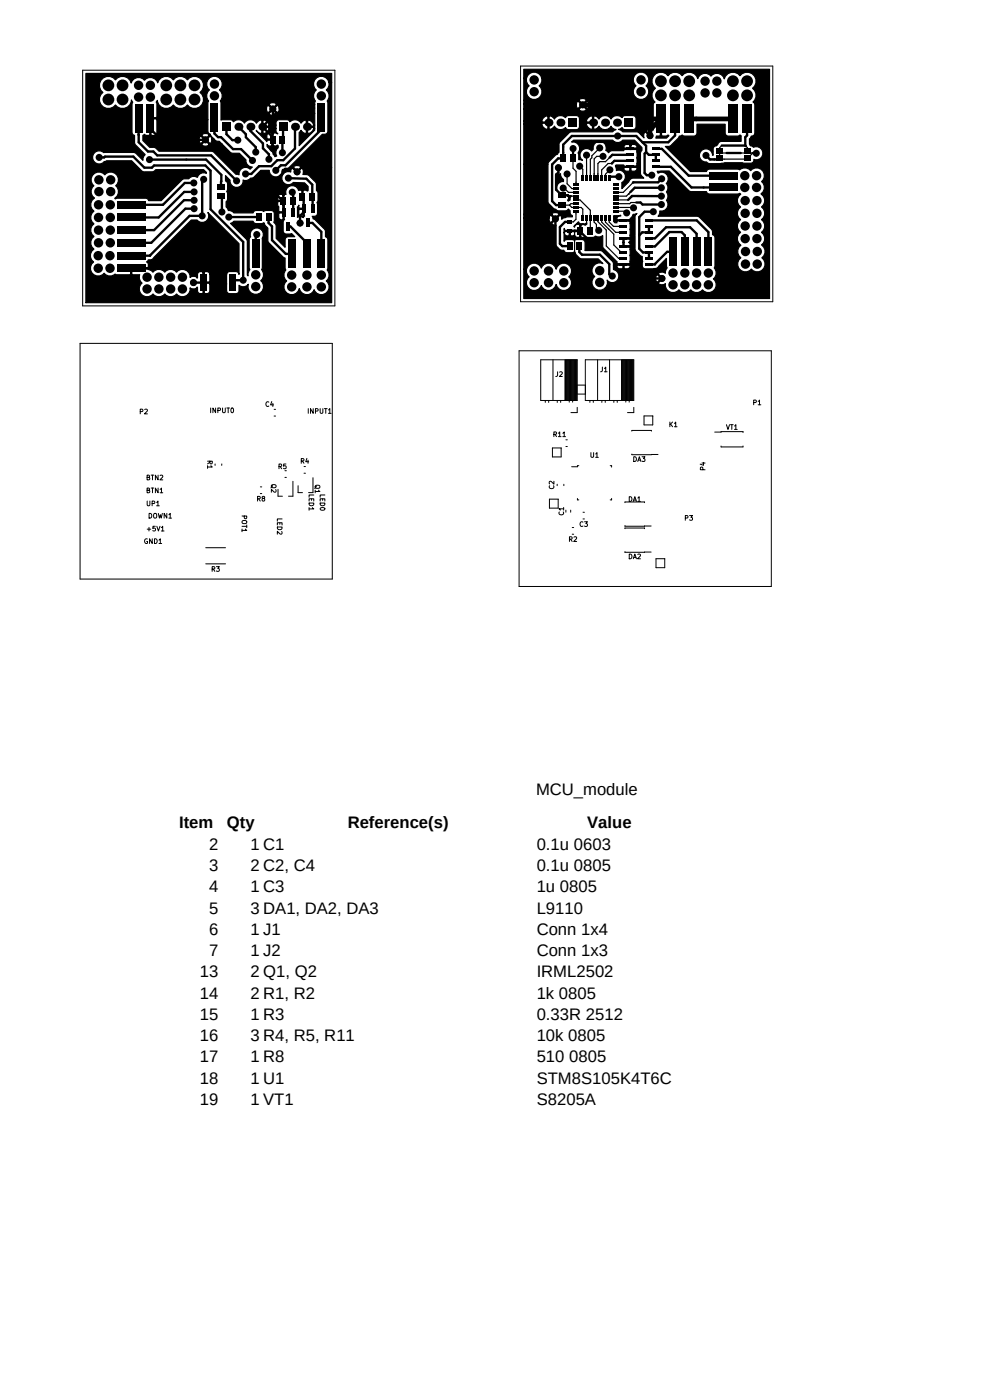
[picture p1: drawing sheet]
<svg xmlns="http://www.w3.org/2000/svg" width="210mm" height="297mm" viewBox="0 0 210 297" stroke-linecap="round" stroke-linejoin="round" font-family="sans-serif">
<defs><g id="words">
<g font-size="3.5">
<text x="113.7" y="168.6">MCU_module</text>
<text x="38" y="175.7">Item</text>
<text x="48.1" y="175.7">Qty</text>
<text x="73.8" y="175.7">Reference(s)</text>
<text x="124.6" y="175.7">Value</text>
<text x="44.4" y="180.3">2</text>
<text x="44.4" y="184.8">3</text>
<text x="53.1" y="180.3">1 C1</text>
<text x="53.1" y="184.8">2 C2, C4</text>
<text x="113.8" y="180.3">0.1u 0603</text>
<text x="113.8" y="184.8">0.1u 0805</text>
<text x="44.4" y="189.3">4</text>
<text x="53.1" y="189.3">1 C3</text>
<text x="113.8" y="189.3">1u 0805</text>
<text x="44.4" y="193.8">5</text>
<text x="53.1" y="193.8">3 DA1, DA2, DA3</text>
<text x="113.8" y="193.8">L9110</text>
<text x="44.4" y="198.3">6</text>
<text x="44.4" y="202.8">7</text>
<text x="53.1" y="198.3">1 J1</text>
<text x="53.1" y="202.8">1 J2</text>
<text x="113.8" y="198.3">Conn 1x4</text>
<text x="113.8" y="202.8">Conn 1x3</text>
<text x="42.4" y="207.3">13</text>
<text x="53.1" y="207.3">2 Q1, Q2</text>
<text x="113.8" y="207.3">IRML2502</text>
<text x="42.4" y="211.8">14</text>
<text x="53.1" y="211.8">2 R1, R2</text>
<text x="113.8" y="211.8">1k 0805</text>
<text x="42.4" y="216.4">15</text>
<text x="42.4" y="220.9">16</text>
<text x="53.1" y="216.4">1 R3</text>
<text x="53.1" y="220.9">3 R4, R5, R11</text>
<text x="113.8" y="216.4">0.33R 2512</text>
<text x="113.8" y="220.9">10k 0805</text>
<text x="42.4" y="225.3">17</text>
<text x="53.1" y="225.3">1 R8</text>
<text x="113.8" y="225.3">510 0805</text>
<text x="42.4" y="229.9">18</text>
<text x="53.1" y="229.9">1 U1</text>
<text x="113.8" y="229.9">STM8S105K4T6C</text>
<text x="42.4" y="234.4">19</text>
<text x="53.1" y="234.4">1 VT1</text>
<text x="113.8" y="234.4">S8205A</text>
</g>
</g></defs>
<g fill="none" stroke="#000" stroke-width=".21">
<path d="M17.5 14.9h53.5v50h-53.5zM110.4 14h53.5v50h-53.5zM17 72.8h53.5v50h-53.5zM110.1 74.4h53.5v50h-53.5zM114.7 76.3h7.7v8.7h-7.7zM117.3 76.3v8.7M118.3 78.9l-.1 .8-.3 .2M118.7 79l.4-.1 .2 .3-.6 .7h.6M119.8 76.3v8.7M120 76.3v8.7M120.1 76.3v8.7M120.2 76.3v8.7"/>
<path d="M120.3 76.3v8.7M120.4 76.3v8.7M120.5 76.3v8.7M120.7 76.3v8.7M120.8 76.3v8.7M120.9 76.3v8.7M121 76.3v8.7M121.1 76.3v8.7M121.3 76.3v8.7M121.4 76.3v8.7M121.5 76.3v9M121.6 76.3v8.7"/>
<path d="M121.7 76.3v8.7M121.8 76.3v8.7M122 76.3v8.7M122.1 76.3v8.7M122.2 76.3v8.7M122.3 76.3v8.7M124.2 76.3h10.2v8.7h-10.2zM126.8 76.3v8.7M127.8 77.9l-.1 .8-.3 .2M128.2 78.2l.3-.3v1M128.2 78.9h.6M129.3 76.3v8.7"/>
<path d="M131.8 76.3v8.7M132 76.3v8.7M132.1 76.3v8.7M132.2 76.3v8.7M132.3 76.3v8.7M132.4 76.3v8.7M132.5 76.3v8.7M132.7 76.3v8.7M132.8 76.3v8.7M132.9 76.3v8.7M133 76.3v8.7M133.1 76.3v8.7"/>
<path d="M133.3 76.3v8.7M133.4 76.3v8.7M133.5 76.3v9M133.6 76.3v8.7M133.7 76.3v8.7M133.8 76.3v8.7M134 76.3v8.7M134.1 76.3v8.7M134.2 76.3v8.7M134.3 76.3v8.7M29.7 87.3h.5l.1-.4-.6-.1v1M30.7 86.9l.4-.1 .2 .3-.6 .7h.6"/>
<path d="M44 97.8h1l-.1 .6-.3-.1-.1-.5M44 98.8v.6M44.5 98.1l-.5 .3M44.7 86.6v1M44.7 98.8l.3 .3h-1M45.6 98.4v.3M45.7 86.6v1l-.5-1v1M46.2 87.1l.5-.1v-.4h-.5v1M47 98.4v.3M47.2 86.6v.8l.2 .2 .4-.2v-.8M48.1 86.6h.6M48.4 86.6v1"/>
<path d="M49.1 86.6h.1a.49 .49 0 0 1 .4 .5 .49 .49 0 0 1-.5 .4l-.1-.3zM57 85.3a.44 .44 0 0 0-.6 .4 .44 .44 0 0 0 .6 .4M57.6 85.2l-.2 .7h.6M57.9 85.6v.6M58.1 86.8h.3M58.1 88.3h.3M59.2 99l.5-.1v-.4l-.5-.1v1M59.4 99l.4 .4M60.4 99.9h.3M60.7 98.4h-.5l-.1 .5h.5l.1 .4h-.6M63.9 97.8h.5v-.4l-.5-.1v1M64.1 97.8l.4 .5"/>
<path d="M64.5 99h.3M65.1 97.2l-.2 .8h.6M65.3 97.6v.7M65.4 86.7v1M66.4 86.7v1l-.5-1v1M66.9 87.2h.5v-.4l-.5-.1v1M67.9 86.7v.8l.2 .2 .4-.2v-.8M68.8 86.7h.6M69.1 86.7v1M69.7 87l.3-.3v1M69.7 87.7h.5M115.7 85v.4"/>
<path d="M116.4 85v.4M117.2 95h1.8v1.9h-1.8zM117.5 92.1h.5v-.4l-.5-.1v1M117.7 92.1l.4 .5M118.2 85v.4M118.4 91.9l.3-.3v1M118.4 92.6h.6M118.9 85v.4M119.4 91.9l.3-.3v1M119.4 92.6h.6M120 93.3h.3M120 94.7h.3"/>
<path d="M120.8 85v.3M122.3 81.7h1.9v1.9h-1.9M122.4 86.4v1.1h-1.3M122.8 98.8h-.3v.2h-1.2M125.1 85v.4M125.3 96v.8l.2 .2 .4-.2v-.8M125.8 85v.4M126.3 96.3l.3-.3v1M126.3 97h.6M127.7 85v.4M128.4 85v.4M129.4 98.8h.3v.3"/>
<path d="M130.2 85v.4M130.9 85v.4M132.7 85v.3M134 96.3v.2l5.6-.1M134 91.5v-.2h4.2v.2M134.4 96.9a.51 .51 0 0 1 .6 .5 .51 .51 0 0 1-.6 .5zM134.4 86.4v1.1h-1.3M135.3 97.9l.3-1 .4 1M135.4 97.6h.5M136.2 96.9h.6l-.3 .4 .3 .1v.4h-.6M136.6 88.2h1.9v1.9h-1.9zM142.1 89.5v1"/>
<path d="M142.2 90l.5 .5M142.7 89.5l-.6 .6M143 89.8l.3-.3v1M143 90.5h.6M148.9 98.2h.7M149.1 99.7l-.1-.5-.3-.1-.1 .6h1M149.2 98.1v.6l-.7-.2M151.6 91.7l6-.1v.2M153 94.6v.2h4.6v-.2M154.1 90.1l.3 1 .4-1M154.9 90.1h.6M155.2 90.1v1"/>
<path d="M155.8 90.4l.3-.3v1M155.8 91.1h.6M159.9 85.4l.4-.1 .1-.3-.5-.1v1M160.8 85.2l.3-.3v1M160.8 85.9h.6M31.2 104h.4l.1-.4-.5-.1v1h.4l.2-.3-.3-.2M31.2 101.3l.4-.1 .1-.3-.5-.1v1h.4l.2-.3-.3-.2M31.2 106.3v.8l.2 .2 .4-.2v-.8M31.2 112.3h.8M31.2 114.3a.45 .45 0 0 0-.5 .5 .45 .45 0 0 0 .6 .4v-.3h-.2M31.6 111.9v.7M31.6 108.9a.51 .51 0 0 1 .6 .5 .51 .51 0 0 1-.6 .5z"/>
<path d="M32.1 103.5h.5M32.1 100.8h.5M32.3 106.8h.4l.1-.4-.5-.1v1M32.3 114.3v1l-.6-1v1M32.3 100.8v1M32.3 103.5v1M32.6 109.1l.2-.2 .4 .2v.5l-.1 .3-.5-.1zM32.8 114.3a.51 .51 0 0 1 .5 .5 .51 .51 0 0 1-.5 .5zM32.9 111.6h-.4l-.1 .5h.5v.4h-.5M33.2 106.6l.3-.3v1M33.2 107.3h.6M33.3 111.6l.3 1 .3-1"/>
<path d="M33.5 103.5v1l-.5-1v1M33.5 100.8v1l-.5-1v1M33.6 108.9l.2 1 .2-.7 .2 .7 .2-1M33.7 114.6l.3-.3v1M33.7 115.3h.6M34 103.8l.2-.3v1M34 100.9l.3-.1 .2 .3-.6 .7h.6M34 104.5h.5M34.2 111.9l.3-.3v1M34.2 112.6h.6M35.4 108.9v1l-.6-1v1M35.8 109.2l.3-.3v1"/>
<path d="M35.8 109.9h.6M43.6 116.2h4.2M43.6 119.6h4.2M51.3 109.5h1l-.1 .5-.3-.1-.1-.4M51.3 111.7h1M51.3 112.2v.6M51.4 110.6l.3-.2 .5 .1 .1 .3-.3 .3-.5-.1zM52.1 112.2l.2 .3h-1M52.3 111.4v.5M54.6 105.8h.5l.1-.4-.6-.1v1M54.9 105.8l.3 .5M55.2 103.3h.3"/>
<path d="M55.2 104.7h.3M55.8 105.7l-.2-.3 .5-.1v.3l-.5 .3 .2 .4 .4-.2-.2-.4M57.6 103l.3-.2 .5 .1 .2 .3-.4 .3-.5-.1zM57.8 103l-.3 .5M58.5 103.9l.1 .3-.3 .2-.7-.6v.6M58.8 111.4v-.5h1v.5M58.8 111.8h1a.51 .51 0 0 1-.5 .6 .51 .51 0 0 1-.5-.6zM59 103.8v1.5h.9M59.4 110.9v.3M59.7 112.8l.1 .3-.3 .2-.7-.6v.6M59.8 110.1h-1v.5M60.4 101.3h.3"/>
<path d="M62.1 102.1v3.2h-.9M63.2 103v1.5h1M64.5 100.4h.3M65.6 106.3v-.5h1v.5M65.6 106.7h1a.51 .51 0 0 1-.5 .6 .51 .51 0 0 1-.5-.6zM65.6 107.7v.5M66.1 105.8v.3M66.3 107.7l.3 .3h-1M66.4 101.3v3.2h-.9M66.6 105h-1v.5M66.9 104v.6M66.9 103.1l.3-.2 .5 .1 .2 .4-.4 .2h-.5z"/>
<path d="M67.1 103.1l-.3 .6M67.6 104l.3 .3h-1M67.9 106.3v-.5h1v.5M67.9 106.7h1a.51 .51 0 0 1-.5 .6 .51 .51 0 0 1-.5-.6zM68 107.8a.48 .48 0 0 1 .6-.2 .48 .48 0 0 1 .3 .5 .49 .49 0 0 1-.6 .2 .49 .49 0 0 1-.3-.5zM68.4 105.8v.3M68.9 105h-1v.5M116.5 105.9h1.9v1.9h-1.9zM116.6 103a.44 .44 0 0 0 .4 .7 .44 .44 0 0 0 .4-.7M117.5 102.1v.6l-.7-.6-.3 .2 .1 .4M118.2 102.7v.3M118.7 108.6a.44 .44 0 0 0 .4 .6 .44 .44 0 0 0 .4-.6"/>
<path d="M119.6 107.9h-1l.2 .3M119.6 107.7v.5M119.6 102.7v.3M120 108.2v.5M120.8 114.4l.5-.1v-.3l-.5-.1v1M121 114.4l.4 .5M121.1 108.2v.5M121.4 113.3h.3M121.4 111.9h.3M121.7 114l.4-.1 .2 .3-.6 .7h.6M122.5 105.7v.3h.3M123.7 110.8a.44 .44 0 0 0-.7 .4 .44 .44 0 0 0 .7 .4"/>
<path d="M123.7 108.7h.3M123.7 110.1h.3M124 110.7h.6l-.3 .4 .3 .1v.4h-.6M129.7 105.7v.3h-.3M132.6 111.5v.1h5.5M132.6 106.6v-.1h4.1v.1M132.6 112.2v-.2h4.1v.2M132.6 117v.2l5.5-.1M133.5 105.4a.51 .51 0 0 1 .6 .5 .51 .51 0 0 1-.6 .5zM133.5 117.5a.51 .51 0 0 1 .6 .5 .51 .51 0 0 1-.6 .5zM134.3 106.4l.4-1 .3 1M134.3 118.5l.4-1 .3 1"/>
<path d="M134.4 106.1h.5M134.4 118.3h.5M135.3 105.7l.3-.3v1M135.3 117.6l.4-.1 .2 .3-.7 .7h.7M135.3 106.4h.6M139.2 118.5h1.8v1.9h-1.8zM145.4 109.9l.4-.1 .1-.3-.5-.1v1M146.3 109.4h.6l-.3 .4h.2v.5h-.5M45 120.7h.5v-.4l-.5-.1v1M45.2 120.7l.4 .5M45.9 120.2h.6l-.3 .4 .3 .1v.4h-.6"/>
</g>
<g fill="#000">
<circle cx="23" cy="18.1" r="1.25"/>
<circle cx="26" cy="18.1" r="1.25"/>
<circle cx="29.4" cy="18.1" r="1"/>
<circle cx="31.9" cy="18.1" r="1"/>
<circle cx="35.3" cy="18.1" r="1.25"/>
<circle cx="38.3" cy="18.1" r="1.25"/>
<circle cx="41.3" cy="18.1" r="1.25"/>
<circle cx="45.5" cy="17.8" r="1"/>
<circle cx="68.2" cy="17.8" r="1"/>
<circle cx="113.3" cy="19.5" r="1"/>
<circle cx="113.3" cy="17" r="1"/>
<circle cx="136" cy="16.9" r="1"/>
<circle cx="136" cy="19.4" r="1"/>
<circle cx="140.2" cy="17.2" r="1.25"/>
<circle cx="143.2" cy="17.2" r="1.25"/>
<circle cx="146.2" cy="17.2" r="1.25"/>
<circle cx="149.6" cy="17.2" r="1"/>
<circle cx="149.6" cy="19.7" r="1"/>
<circle cx="152.1" cy="17.2" r="1"/>
<circle cx="152.1" cy="19.7" r="1"/>
<circle cx="155.5" cy="17.2" r="1.25"/>
<circle cx="158.5" cy="17.2" r="1.25"/>
<circle cx="21" cy="38.2" r="1"/>
<circle cx="21" cy="33.4" r=".75"/>
<circle cx="23" cy="21.1" r="1.25"/>
<circle cx="23.5" cy="38.2" r="1"/>
<circle cx="26" cy="21.1" r="1.25"/>
<circle cx="29.4" cy="20.6" r="1"/>
<circle cx="31.7" cy="33.9" r=".75"/>
<circle cx="31.9" cy="20.6" r="1"/>
<circle cx="35.3" cy="21.1" r="1.25"/>
<circle cx="38.3" cy="21.1" r="1.25"/>
<circle cx="41.1" cy="38.8" r=".75"/>
<circle cx="41.3" cy="21.1" r="1.25"/>
<circle cx="43.2" cy="38" r=".75"/>
<circle cx="43.6" cy="29.7" r=".75"/>
<circle cx="43.6" cy="29.7" r=".7"/>
<circle cx="45.5" cy="20.3" r="1"/>
<circle cx="50.2" cy="38.4" r=".75"/>
<circle cx="50.4" cy="29.7" r=".75"/>
<circle cx="50.6" cy="26.9" r=".85"/>
<circle cx="52.1" cy="36.9" r=".75"/>
<circle cx="53.1" cy="26.9" r=".85"/>
<circle cx="53.6" cy="34" r=".75"/>
<circle cx="54.3" cy="32.3" r=".75"/>
<circle cx="55.7" cy="26.9" r=".85"/>
<circle cx="57" cy="33.8" r=".75"/>
<circle cx="57.9" cy="23.1" r=".75"/>
<circle cx="57.9" cy="31.5" r=".75"/>
<circle cx="57.9" cy="23.1" r=".7"/>
<circle cx="58.5" cy="36.1" r=".75"/>
<circle cx="59.9" cy="32.4" r=".75"/>
<circle cx="61.2" cy="37.8" r=".75"/>
<circle cx="62.6" cy="26.9" r=".85"/>
<circle cx="63" cy="36.5" r=".7"/>
<circle cx="63" cy="36.5" r=".75"/>
<circle cx="65.1" cy="26.9" r=".85"/>
<circle cx="68.2" cy="20.3" r="1"/>
<circle cx="116.3" cy="26" r=".85"/>
<circle cx="118.4" cy="35.6" r=".7"/>
<circle cx="118.4" cy="35.6" r=".75"/>
<circle cx="118.9" cy="26" r=".85"/>
<circle cx="119.5" cy="39.9" r=".75"/>
<circle cx="120.3" cy="36.9" r=".75"/>
<circle cx="121.6" cy="31.5" r=".75"/>
<circle cx="123" cy="35.3" r=".75"/>
<circle cx="123.6" cy="30.6" r=".75"/>
<circle cx="123.6" cy="22.2" r=".7"/>
<circle cx="123.6" cy="22.2" r=".75"/>
<circle cx="124.4" cy="32.9" r=".75"/>
<circle cx="125.8" cy="26" r=".85"/>
<circle cx="127.2" cy="31.4" r=".75"/>
<circle cx="127.9" cy="33.2" r=".75"/>
<circle cx="128.3" cy="26" r=".85"/>
<circle cx="129.4" cy="36" r=".75"/>
<circle cx="130.9" cy="26" r=".85"/>
<circle cx="131" cy="28.8" r=".75"/>
<circle cx="131.3" cy="37.5" r=".75"/>
<circle cx="137.9" cy="28.8" r=".75"/>
<circle cx="137.9" cy="28.8" r=".7"/>
<circle cx="138.3" cy="37.2" r=".75"/>
<circle cx="140.2" cy="20.2" r="1.25"/>
<circle cx="140.3" cy="39.8" r=".75"/>
<circle cx="140.4" cy="37.9" r=".75"/>
<circle cx="143.2" cy="20.2" r="1.25"/>
<circle cx="146.2" cy="20.2" r="1.25"/>
<circle cx="149.8" cy="33" r=".75"/>
<circle cx="155.5" cy="20.2" r="1.25"/>
<circle cx="158" cy="37.3" r="1"/>
<circle cx="158" cy="39.8" r="1"/>
<circle cx="158.5" cy="20.2" r="1.25"/>
<circle cx="160.4" cy="32.5" r=".75"/>
<circle cx="160.5" cy="37.3" r="1"/>
<circle cx="160.5" cy="39.8" r="1"/>
<circle cx="20.8" cy="54.2" r="1"/>
<circle cx="20.8" cy="56.9" r="1"/>
<circle cx="20.9" cy="43.4" r="1"/>
<circle cx="20.9" cy="51.5" r="1"/>
<circle cx="20.9" cy="48.8" r="1"/>
<circle cx="20.9" cy="46.1" r="1"/>
<circle cx="21" cy="40.7" r="1"/>
<circle cx="23.3" cy="54.2" r="1"/>
<circle cx="23.3" cy="56.9" r="1"/>
<circle cx="23.4" cy="43.4" r="1"/>
<circle cx="23.4" cy="51.5" r="1"/>
<circle cx="23.4" cy="48.8" r="1"/>
<circle cx="23.4" cy="46.1" r="1"/>
<circle cx="23.5" cy="40.7" r="1"/>
<circle cx="31.2" cy="58.8" r="1"/>
<circle cx="33.7" cy="58.8" r="1"/>
<circle cx="36.2" cy="58.8" r="1"/>
<circle cx="38.7" cy="58.8" r="1"/>
<circle cx="41" cy="60" r=".75"/>
<circle cx="41" cy="60" r=".7"/>
<circle cx="41.2" cy="40.7" r=".75"/>
<circle cx="41.2" cy="44.3" r=".75"/>
<circle cx="41.2" cy="42.5" r=".75"/>
<circle cx="42.9" cy="45.8" r=".75"/>
<circle cx="47.1" cy="45" r=".75"/>
<circle cx="48.5" cy="46" r=".75"/>
<circle cx="51.6" cy="59.4" r=".75"/>
<circle cx="54.3" cy="58.3" r="1"/>
<circle cx="54.5" cy="49.8" r=".75"/>
<circle cx="61.9" cy="58.4" r="1"/>
<circle cx="62" cy="40.8" r=".75"/>
<circle cx="63.6" cy="47.3" r=".7"/>
<circle cx="63.6" cy="47.3" r=".75"/>
<circle cx="65.1" cy="58.4" r="1"/>
<circle cx="68.2" cy="58.4" r="1"/>
<circle cx="113.3" cy="57.5" r="1"/>
<circle cx="113.3" cy="60" r="1"/>
<circle cx="116.4" cy="57.5" r="1"/>
<circle cx="116.4" cy="60" r="1"/>
<circle cx="117.8" cy="46.4" r=".75"/>
<circle cx="117.8" cy="46.4" r=".7"/>
<circle cx="119.6" cy="57.5" r="1"/>
<circle cx="119.6" cy="60" r="1"/>
<circle cx="127" cy="48.9" r=".75"/>
<circle cx="127.2" cy="59.9" r="1"/>
<circle cx="127.2" cy="57.4" r="1"/>
<circle cx="129.9" cy="58.6" r=".75"/>
<circle cx="132.9" cy="45.2" r=".75"/>
<circle cx="134.4" cy="44.1" r=".75"/>
<circle cx="138.6" cy="44.9" r=".75"/>
<circle cx="140.3" cy="41.6" r=".75"/>
<circle cx="140.3" cy="43.4" r=".75"/>
<circle cx="140.4" cy="59.1" r=".75"/>
<circle cx="140.4" cy="59.1" r=".7"/>
<circle cx="142.8" cy="57.9" r="1"/>
<circle cx="145.3" cy="57.9" r="1"/>
<circle cx="147.8" cy="57.9" r="1"/>
<circle cx="150.3" cy="57.9" r="1"/>
<circle cx="158.1" cy="50.6" r="1"/>
<circle cx="158.1" cy="47.9" r="1"/>
<circle cx="158.1" cy="42.6" r="1"/>
<circle cx="158.1" cy="45.3" r="1"/>
<circle cx="158.1" cy="56" r="1"/>
<circle cx="158.1" cy="53.4" r="1"/>
<circle cx="160.6" cy="50.6" r="1"/>
<circle cx="160.6" cy="47.9" r="1"/>
<circle cx="160.6" cy="42.6" r="1"/>
<circle cx="160.6" cy="45.3" r="1"/>
<circle cx="160.6" cy="56" r="1"/>
<circle cx="160.6" cy="53.4" r="1"/>
<circle cx="31.2" cy="61.3" r="1"/>
<circle cx="33.7" cy="61.3" r="1"/>
<circle cx="36.2" cy="61.3" r="1"/>
<circle cx="38.7" cy="61.3" r="1"/>
<circle cx="54.3" cy="60.8" r="1"/>
<circle cx="61.9" cy="60.9" r="1"/>
<circle cx="65.1" cy="60.9" r="1"/>
<circle cx="68.2" cy="60.9" r="1"/>
<circle cx="142.8" cy="60.4" r="1"/>
<circle cx="145.3" cy="60.4" r="1"/>
<circle cx="147.8" cy="60.4" r="1"/>
<circle cx="150.3" cy="60.4" r="1"/>
</g>
<g fill="#000">
<path d="M28.6 22.1h1.5v6h-1.5z" fill-rule="evenodd"/>
<path d="M31.1 22.1h1.5v6h-1.5z" fill-rule="evenodd"/>
<path d="M44.7 21.8h1.5v6h-1.5z" fill-rule="evenodd"/>
<path d="M46.1 39h1.5v1.2h-1.5z" fill-rule="evenodd"/>
<path d="M47.2 26h1.7v1.7h-1.7z" fill-rule="evenodd"/>
<path d="M57.2 28.9h1.2v1.5h-1.2z" fill-rule="evenodd"/>
<path d="M59.2 26h1.7v1.7h-1.7z" fill-rule="evenodd"/>
<path d="M59.3 28.9h1.2v1.5h-1.2z" fill-rule="evenodd"/>
<path d="M67.4 21.8h1.5v6h-1.5z" fill-rule="evenodd"/>
<path d="M118.9 32.9h1.1v1.5h-1.1z" fill-rule="evenodd"/>
<path d="M120.6 25.2h1.7v1.7h-1.7z" fill-rule="evenodd"/>
<path d="M121 32.9h1.1v1.5h-1.1z" fill-rule="evenodd"/>
<path d="M121.6 39.7h1.2v.6h-1.2z" fill-rule="evenodd"/>
<path d="M121.6 38.9h1.2v.6h-1.2z" fill-rule="evenodd"/>
<path d="M123.3 37.2h.6v1.2h-.6z" fill-rule="evenodd"/>
<path d="M124.1 37.2h.6v1.2h-.6z" fill-rule="evenodd"/>
<path d="M124.9 37.2h.6v1.2h-.6z" fill-rule="evenodd"/>
<path d="M125.7 37.2h.6v1.2h-.6z" fill-rule="evenodd"/>
<path d="M126.5 37.2h.6v1.2h-.6z" fill-rule="evenodd"/>
<path d="M127.3 37.2h.6v1.2h-.6z" fill-rule="evenodd"/>
<path d="M128.1 37.2h.6v1.2h-.6z" fill-rule="evenodd"/>
<path d="M128.9 37.2h.6v1.2h-.6z" fill-rule="evenodd"/>
<path d="M130.1 38.9h1.2v.6h-1.2z" fill-rule="evenodd"/>
<path d="M130.1 39.7h1.2v.6h-1.2z" fill-rule="evenodd"/>
<path d="M132.6 25.2h1.7v1.7h-1.7z" fill-rule="evenodd"/>
<path d="M132.9 35.1h1.6v.6h-1.6z" fill-rule="evenodd"/>
<path d="M132.9 33.8h1.6v.6h-1.6z" fill-rule="evenodd"/>
<path d="M132.9 32.5h1.6v.6h-1.6z" fill-rule="evenodd"/>
<path d="M132.9 31.3h1.6v.6h-1.6z" fill-rule="evenodd"/>
<path d="M138.3 31.3h1.6v.6h-1.6z" fill-rule="evenodd"/>
<path d="M138.3 32.5h1.6v.6h-1.6z" fill-rule="evenodd"/>
<path d="M138.3 33.8h1.6v.6h-1.6z" fill-rule="evenodd"/>
<path d="M138.3 35.1h1.6v.6h-1.6z" fill-rule="evenodd"/>
<path d="M139.2 22.2h2v6h-2z" fill-rule="evenodd"/>
<path d="M142.2 22.2h2v6h-2z" fill-rule="evenodd"/>
<path d="M145.2 22.2h2v6h-2z" fill-rule="evenodd"/>
<path d="M150.5 36.5h6v1.5h-6z" fill-rule="evenodd"/>
<path d="M150.5 39h6v1.5h-6z" fill-rule="evenodd"/>
<path d="M151.9 33.5h1.5v.5h-1.5z" fill-rule="evenodd"/>
<path d="M151.9 32.9h1.5v.4h-1.5z" fill-rule="evenodd"/>
<path d="M151.9 32.2h1.5v.5h-1.5z" fill-rule="evenodd"/>
<path d="M151.9 31.6h1.5v.4h-1.5z" fill-rule="evenodd"/>
<path d="M154.5 22.2h2v6h-2z" fill-rule="evenodd"/>
<path d="M157.5 22.2h2v6h-2z" fill-rule="evenodd"/>
<path d="M157.8 31.6h1.5v.4h-1.5z" fill-rule="evenodd"/>
<path d="M157.8 32.2h1.5v.5h-1.5z" fill-rule="evenodd"/>
<path d="M157.8 32.9h1.5v.4h-1.5z" fill-rule="evenodd"/>
<path d="M157.8 33.5h1.5v.5h-1.5z" fill-rule="evenodd"/>
<path d="M24.8 53.5h6v1.5h-6z" fill-rule="evenodd"/>
<path d="M24.8 56.2h6v1.5h-6z" fill-rule="evenodd"/>
<path d="M24.9 45.4h6v1.5h-6z" fill-rule="evenodd"/>
<path d="M24.9 42.7h6v1.5h-6z" fill-rule="evenodd"/>
<path d="M24.9 50.8h6v1.5h-6z" fill-rule="evenodd"/>
<path d="M24.9 48.1h6v1.5h-6z" fill-rule="evenodd"/>
<path d="M42.5 58.3h1.4v3.4h-1.4z" fill-rule="evenodd"/>
<path d="M46.1 41.1h1.5v1.1h-1.5z" fill-rule="evenodd"/>
<path d="M48.7 58.3h1.4v3.4h-1.4z" fill-rule="evenodd"/>
<path d="M53.5 50.8h1.5v6h-1.5z" fill-rule="evenodd"/>
<path d="M54.3 45.3h1.2v1.5h-1.2z" fill-rule="evenodd"/>
<path d="M56.4 45.3h1.1v1.5h-1.1z" fill-rule="evenodd"/>
<path d="M59.5 41.9h1.2v1.5h-1.2z" fill-rule="evenodd"/>
<path d="M59.8 44.1h.8v1.9h-.8z" fill-rule="evenodd"/>
<path d="M60.7 47.1h.8v1.9h-.8z" fill-rule="evenodd"/>
<path d="M61.1 50.9h1.5v6h-1.5z" fill-rule="evenodd"/>
<path d="M61.6 41.9h1.2v1.5h-1.2z" fill-rule="evenodd"/>
<path d="M61.7 44.1h.8v1.9h-.8z" fill-rule="evenodd"/>
<path d="M63.6 41h1.1v1.5h-1.1z" fill-rule="evenodd"/>
<path d="M64 43.3h.8v1.9h-.8z" fill-rule="evenodd"/>
<path d="M64.4 50.9h1.5v6h-1.5z" fill-rule="evenodd"/>
<path d="M65 46.3h.8v1.9h-.8z" fill-rule="evenodd"/>
<path d="M65.7 41h1.1v1.5h-1.1z" fill-rule="evenodd"/>
<path d="M65.9 43.3h.8v1.9h-.8z" fill-rule="evenodd"/>
<path d="M67.4 50.9h1.5v6h-1.5z" fill-rule="evenodd"/>
<path d="M118.5 40.9h1.5v1.1h-1.5z" fill-rule="evenodd"/>
<path d="M118.5 42.9h1.5v1.2h-1.5z" fill-rule="evenodd"/>
<path d="M120.2 51.5h1.2v1.5h-1.2z" fill-rule="evenodd"/>
<path d="M120.4 48.6h1v.8h-1z" fill-rule="evenodd"/>
<path d="M120.4 46.6h1v.9h-1z" fill-rule="evenodd"/>
<path d="M121.6 44.5h1.2v.6h-1.2z" fill-rule="evenodd"/>
<path d="M121.6 43.7h1.2v.6h-1.2z" fill-rule="evenodd"/>
<path d="M121.6 42.9h1.2v.6h-1.2z" fill-rule="evenodd"/>
<path d="M121.6 42.1h1.2v.6h-1.2z" fill-rule="evenodd"/>
<path d="M121.6 41.3h1.2v.6h-1.2z" fill-rule="evenodd"/>
<path d="M121.6 40.5h1.2v.6h-1.2z" fill-rule="evenodd"/>
<path d="M122.3 51.5h1.2v1.5h-1.2z" fill-rule="evenodd"/>
<path d="M122.5 48.2h1.2v1.5h-1.2z" fill-rule="evenodd"/>
<path d="M123.3 45.7h.6v1.2h-.6z" fill-rule="evenodd"/>
<path d="M124.1 45.7h.6v1.2h-.6z" fill-rule="evenodd"/>
<path d="M124.6 48.2h1.2v1.5h-1.2z" fill-rule="evenodd"/>
<path d="M124.9 45.7h.6v1.2h-.6z" fill-rule="evenodd"/>
<path d="M125.7 45.7h.6v1.2h-.6z" fill-rule="evenodd"/>
<path d="M126.5 45.7h.6v1.2h-.6z" fill-rule="evenodd"/>
<path d="M127.3 45.7h.6v1.2h-.6z" fill-rule="evenodd"/>
<path d="M128.1 45.7h.6v1.2h-.6z" fill-rule="evenodd"/>
<path d="M128.9 45.7h.6v1.2h-.6z" fill-rule="evenodd"/>
<path d="M130.1 40.5h1.2v.6h-1.2z" fill-rule="evenodd"/>
<path d="M130.1 41.3h1.2v.6h-1.2z" fill-rule="evenodd"/>
<path d="M130.1 42.1h1.2v.6h-1.2z" fill-rule="evenodd"/>
<path d="M130.1 42.9h1.2v.6h-1.2z" fill-rule="evenodd"/>
<path d="M130.1 43.7h1.2v.6h-1.2z" fill-rule="evenodd"/>
<path d="M130.1 44.5h1.2v.6h-1.2z" fill-rule="evenodd"/>
<path d="M131.5 50.3h1.5v.6h-1.5z" fill-rule="evenodd"/>
<path d="M131.5 49h1.5v.6h-1.5z" fill-rule="evenodd"/>
<path d="M131.5 47.7h1.5v.6h-1.5z" fill-rule="evenodd"/>
<path d="M131.5 46.5h1.5v.6h-1.5z" fill-rule="evenodd"/>
<path d="M131.5 55.8h1.5v.6h-1.5z" fill-rule="evenodd"/>
<path d="M131.5 54.5h1.5v.6h-1.5z" fill-rule="evenodd"/>
<path d="M131.5 53.2h1.5v.6h-1.5z" fill-rule="evenodd"/>
<path d="M131.5 52h1.5v.6h-1.5z" fill-rule="evenodd"/>
<path d="M136.9 46.5h1.5v.6h-1.5z" fill-rule="evenodd"/>
<path d="M136.9 47.7h1.5v.6h-1.5z" fill-rule="evenodd"/>
<path d="M136.9 49h1.5v.6h-1.5z" fill-rule="evenodd"/>
<path d="M136.9 50.3h1.5v.6h-1.5z" fill-rule="evenodd"/>
<path d="M136.9 52h1.5v.6h-1.5z" fill-rule="evenodd"/>
<path d="M136.9 53.2h1.5v.6h-1.5z" fill-rule="evenodd"/>
<path d="M136.9 54.5h1.5v.6h-1.5z" fill-rule="evenodd"/>
<path d="M136.9 55.8h1.5v.6h-1.5z" fill-rule="evenodd"/>
<path d="M142 50.4h1.5v6h-1.5z" fill-rule="evenodd"/>
<path d="M144.5 50.4h1.5v6h-1.5z" fill-rule="evenodd"/>
<path d="M147 50.4h1.5v6h-1.5z" fill-rule="evenodd"/>
<path d="M149.5 50.4h1.5v6h-1.5z" fill-rule="evenodd"/>
</g>
<g fill="none" stroke="#000" stroke-width=".5">
<path d="M21 33.4h1.1l.2-.2h6l2.3 2.4h1.6l.5-.5h10.9l1.1 1.1v8.2l6.9 6.9v8.1h-1.7l-.5 .6M29.4 25.1v5.1l2 1.9h1.1l.9 .9h11.4l5.4 5.4M31.7 33.9h12l3.2 3.2v2.5M31.9 25.1v2.2l2.3 2.4h9.4M41.1 38.8h-1.9l-4.6 4.6h-6.7M43.2 38l-.3 .4v7.4h-2.7l-8.4 8.4h-4M45.5 24.8v3.5l.7 .8h.7l2.5 2.5h1.7l2.5 2.4M48 26.9v1.6l1.3 1.2h1.1M50.6 26.9l1.6 1.6v.6l2.1 2.1v1.1M53.1 26.9v.9l2.7 2.6v1.1l1.2 1.2v1.1M57.9 23.1v1.5M60 26.9l-.1 5.5"/>
<path d="M61.2 37.8l3.8 .1 1.2 1.3 .1 5.1M62.6 26.9v4.6l-2.5 2.5h-1.3l-1.2 1.3h-2.7l-1.6 1.6h-1.2M63 36.5l-1-1.1-.6 .4h-.9l-.5 .5v.5l-1.1 1.1v3.6l1 1.1M65.1 26.9v-2.1l-.9-.8h-5.6l-2.9 2.9 2.1 2.1 .1 2.5M68.2 24.8v2.6l-7.6 7.7h-1l-1.1 1M118.4 35.6v1l-.4 .5v3.1l1.2 1.2h1.3M121.6 31.5v2M123.6 30.6h1.1l.6-.7 .2 .2h3.6l1.5 1.5h4.4l.4 .4v3l-.4 .4h-1.3M131.3 37.5h-1.8l-.3 .3M133.7 32.8h-3.8l-.6 .6M133.7 34.1h-3.4l-.5 .6M137.1 32.3v-1.4l-2.1-2.1h-13.7l-1.8 1.9v2.9h-1.1l-1.3 1.3v7.8l.9 .8h1.2"/>
<path d="M137.1 32.3l.5 .5h1.5v1.3M137.1 32.3l-.4 .3v4.1l.5 .5h1.1M139.1 31.6h1.3l5.7 5.7h7.4M139.1 35.4h3.2l4.4 4.4h6.8M140.3 39.8h-5.7l-.9 1M140.4 37.9l-.8 .8-5.3 .1M143.2 25.2v3.5l-1.4 1.5h-5.5M149.8 33l.8 .8h2M153.1 30.9h5M154.1 32.5h3M158.1 30.9l.1 .1M158.5 25.2v3.5l-.4 .4v1.8"/>
<path d="M159.7 32.5h.3l.4 .4v-.4M27.8 56.9h14.6l.8 .9v2.2h-2.2M41.2 42.5h-2.2l-6.3 6.3h-4.8M41.2 40.7h-2.1l-5.4 5.4h-5.8M41.2 44.3h-1.9l-7.2 7.2h-4.2M46.9 41.7l.2 .2v3.1M48.5 46h6.4M54.5 49.8l-.2 .2v3.8M57 46v1.3l.7 .7v2.9l2.9 3h1.3M60.1 42.6l.1 2.5M61.1 48.1h.5l3.5 3.4M62 40.8l.2 .2v3.9l-.1 .2"/>
<path d="M64.2 41.7l.2 .3v3l-.8 .8v1.5M65.4 47.3h.9l1.9 1.9v4.7M117.8 46.4v6.4l3.6 3.5h.4M120.5 41.4h.1M120.5 41.4l.1 .2h.5M120.9 49h2.2M120.9 47.1h-1l-1.1 1.1v3.5l.5 .5h1.5M122.9 52.2v1.3l.6 .5h3.8l1.9 2v2.2l.4 .4h.3M123.1 49h.1M132.3 46.8h1.2l1 .9v7.5l-1 .9h-2.5l-5.5-5.5h-.9l-1.5-1.4v-.2M132.3 50.6h2.2M132.3 52.3h2.2"/>
<path d="M134 55.6l3.5 3.5h2.9M135 43h.9l.4 .4h4M137.7 48v1.3h-1.5l-.6 .6M137.7 46.8h10.1l2.5 2.4v4.2M137.7 50.6h1.2l2.4-2.4h5.1l1.4 1.4v3.8M137.7 52.3h1.2l3.1-3.1h2.6l.7 .7v3.5M138.6 44.9h-1.9l-1.1 1.2v6.7l.8 .7h1.3v1.3M140.3 41.6h-6.2l-.9 .8M142.8 53.4h-1.3l-2.6 2.7h-1.2"/>
</g>
<g fill="#000" stroke="#000" stroke-width=".25">
<path d="M118 36.8h.9a1.32 1.32 0 0 0 .6 1.3v.4a1.4 1.4 0 0 0-1.4 1.8l-.1 .1z" fill-rule="evenodd"/>
<path d="M118.4 35.4l.2 .2-.1 .2-.2-.2z" fill-rule="evenodd"/>
<path d="M121.7 29.7h8.2a1.35 1.35 0 0 0 2.2 0h2.5l1.6 1.6v.6l-.4 .7v4.1l.1 .3 .7 .8h-2.2a.98 .98 0 0 0-1 .7l-1.5 1.5v-1.3a1.39 1.39 0 0 0 .7-1.8 1.39 1.39 0 0 0-1.8-.7l-.1-.5h1.6l.3 .5 .8 .1 .2-.1v-.7h.2v.7l.2 .1 .9-.1 .2-.4-.1-.3-4.3 .2-.2-.5 .2-.2h1.6l.2 .3h2.5l.1-.2v-3.2l-.1-.2h-2.5l-.2 .3h-2.8l-.4 .4-.6-.5 .1-.7h3.7l.2 .3h1.1v-.7h.2v.7h1.2l.1-.2-.1-.4-.4-.3h-.6l-.2 .2-1-.2-.5 .6h-3.7a1.41 1.41 0 0 0-1.7-1.2 1.41 1.41 0 0 0-1.1 1.7l-.3 .3a1.4 1.4 0 0 0-2.1-.1 1.4 1.4 0 0 0 .2 2.1l-.8-.1v-1l-.2-.5a1.39 1.39 0 0 0 .2-1.6 1.39 1.39 0 0 0-1.5-.7z" fill-rule="evenodd"/>
<path d="M41 59.8l.2 .1-.1 .2-.3-.1z" fill-rule="evenodd"/>
<path d="M63.4 43.5v.5l.1 .2h1.1v.2h-1.1l-.1 .2v.8a.55 .55 0 0 0 .9 .3v-1.3h.2l.1 1.4-.3 .4a1.18 1.18 0 0 0-1.2-.1v-2.2z" fill-rule="evenodd"/>
<path d="M63.6 47.1l.2 .2-.1 .2-.2-.2z" fill-rule="evenodd"/>
<path d="M119.1 41.3h.2v.3h-.2z" fill-rule="evenodd"/>
<path d="M120.4 41.6h.8l-.3 .3v.6l-.4 .2-.1-.2 .2-.4v-.4z" fill-rule="evenodd"/>
<path d="M18.2 15.6h52.2v1.9h-.6l-.3-.6a1.66 1.66 0 0 0-2.4-.3 1.66 1.66 0 0 0 0 2.5 1.58 1.58 0 0 0-.2 2.3l-.1 .8h-8.2a.95 .95 0 0 0-1.4-.2l-.1 .2 .8 .7 .7-.7h8.2v.7h-7.6l-.2-.5h-.2l-.8 .7h-.3l-.8-.7h-.2a1 1 0 0 0 .2 1.5l.8-.8h.3l.8 .8 .2-.1 .2-.9h7.6v1.2h-8.2l-.7-.8-.8 .8 .1 .2a1 1 0 0 0 1.4-.2h8.2v2.4h-.2l-.3-.5-.4-.4-.4-.1-.3 .1v1.2h1.2l.2-.3h.2v.8h-.2l-.2-.3h-1.2v1.2a1.07 1.07 0 0 0 1.4-.9h.2v.3l-3.3 3.3v-2.8l.4-.5 .5 .6 .4 .1 .2-.1v-2.6l-.2-.1-.4 .1-.5 .5-.3-.3a1.56 1.56 0 0 0-2.1 0l-.2-.2-.4-.2h-2a.89 .89 0 0 0-.4 1.1h-1.4l-.2-.5-.5-.4-.4-.1-.2 .1v1.2h1.2l.1-.3h1.4v.8h-1.4l-.1-.3h-1.2v1.2a1.08 1.08 0 0 0 1.3-.9h1.4l.1 .7 .3 .3-.4-.1h-.4l-.2 .2-.4-.2-.6 .1-.3 .4v.6l.2 .2h.9v-1.1h.2v2.4l.2 .2h.4l.3-.2 .2 .1v.4a1.34 1.34 0 0 0-.3 1.8l-.4 .2-.6-1.2-1-1v-.5l.4 .4h.4l.2-.2v-1.1h-.9l-.2 .4-2.3-2.4 .1-.1 .5 .6 .4 .1 .2-.1v-2.6l-.2-.1-.4 .1-.5 .5a1.48 1.48 0 0 0-2.6 0 1.51 1.51 0 0 0-2.3-.3l-.2-.2-.4-.2-2 .1v-3.7l-.2-.4a1.58 1.58 0 0 0-.1-2.3 1.65 1.65 0 0 0 .1-2.4 1.65 1.65 0 0 0-2.4 0 1.65 1.65 0 0 0 .1 2.4 1.58 1.58 0 0 0-.1 2.3l-.2 .4v3.6h-10.8l-.2-.2h-1.1v3.4l.2 .1h.6l.5-.5v-2.8h10.8v2.4l.6 .9h-.4v-.2a1 1 0 0 0-1.5 .2l.8 .8 .7-.8h.4l.7 .8h-.5l-.1-.5-.3-.1-.7 .8h-.4l-.8-.8-.2 .1a1 1 0 0 0 .2 1.4l.8-.7h.4l.7 .7h.3l.1-.9h.5l.5 .4 .6 .1 .6 .6h-2.8l-.7-.8-.8 .8a.95 .95 0 0 0 1.5 .2v-.2h2.8l2 1.9h1.7l1.4 1.4a1.34 1.34 0 0 0 1.3 1.5l-.5 .5-.1-.2a1.4 1.4 0 0 0-1.5 0 1.4 1.4 0 0 0-.7 1.4l-.6-.1-5-4.9h-11.4l-.8-.8h-1.1l-1.5-1.5v-1.1l.3-.2 .4 .2h.6l.2-.1v-3.6h1.3l.2-.2v-2.8l-.2-.3 .3-.4v.2a1.9 1.9 0 0 0 1.4 1.5 1.9 1.9 0 0 0 2-.7 1.86 1.86 0 0 0 3 0 1.9 1.9 0 0 0 2.8 .2 1.9 1.9 0 0 0-.2-2.9 1.9 1.9 0 0 0 .2-2.9 1.9 1.9 0 0 0-2.8 .2 1.86 1.86 0 0 0-3 0 1.88 1.88 0 0 0-1.9-.7 1.88 1.88 0 0 0-1.5 1.4 1.62 1.62 0 0 0-2.8-.6 1.62 1.62 0 0 0-2.8 .6 1.88 1.88 0 0 0-1.4-1.4 1.88 1.88 0 0 0-1.9 .7 1.9 1.9 0 0 0-2.9-.2 1.9 1.9 0 0 0 .2 2.9 1.9 1.9 0 0 0-.2 2.9 1.9 1.9 0 0 0 2.9-.2 1.88 1.88 0 0 0 2.1 .6 1.88 1.88 0 0 0 1.3-1.7l.3 .5-.2 .4v6l.2 .5 .3 .1 .1 1.8 2.2 2.3-.5 .8v.4l-1.4-1.4-.6-.3-6.3 .1a1.41 1.41 0 0 0-2 .1 1.41 1.41 0 0 0 .2 2.1 1.41 1.41 0 0 0 2-.3l.4-.2h5.3l2.1 2.1 .6 .3 2-.1 .4-.4h10.2l.6 .6v.2l-.3-.1a1.37 1.37 0 0 0-1.6 .9 1.36 1.36 0 0 0-1.9 .3h-.8l-.6 .3-4.4 4.4h-2.7l-.1-.4-.5-.2h-6l-.4 .2-.2-.1a1.62 1.62 0 0 0 .2-2.7 1.64 1.64 0 0 0 .2-2.4 1.64 1.64 0 0 0-2.5 .1 1.64 1.64 0 0 0-2.4-.1 1.64 1.64 0 0 0 .1 2.4 1.62 1.62 0 0 0 .1 2.6 1.64 1.64 0 0 0-.1 2.8 1.64 1.64 0 0 0 0 2.7 1.64 1.64 0 0 0 0 2.7 1.64 1.64 0 0 0 0 2.6 1.65 1.65 0 0 0 0 2.8 1.65 1.65 0 0 0-.3 2.4 1.65 1.65 0 0 0 2.5 0 1.76 1.76 0 0 0 2.4 .2l3 .1 .2-.2v-1.3h3.6l.2-.2v-.6l-.4-.4 .3-.5h.8l.3-.2 8.1-8.2h1.2l.3 .3a1.41 1.41 0 0 0 1.8-.2 1.41 1.41 0 0 0 .2-1.7l6.6 6.6v6.5l-.2-.4-.4-.2-1.6 .1-.4 .4h-3.6l-.5-.5h-.5l-.2 .2-.9-.2-.4 .3-.2 1.1a.95 .95 0 0 0-1.5-.2v-.3a1.64 1.64 0 0 0-1.2-1.3 1.64 1.64 0 0 0-1.7 .5 1.59 1.59 0 0 0-2.5 0 1.59 1.59 0 0 0-2.5 0l-1.1-.7h-3.3v1.1l.1 .2h1.5a1.51 1.51 0 0 0 .5 1.8 1.64 1.64 0 0 0-.1 2.4 1.64 1.64 0 0 0 2.4-.1 1.6 1.6 0 0 0 2.5 0 1.59 1.59 0 0 0 2.5 0 1.64 1.64 0 0 0 2 .4 1.64 1.64 0 0 0 .9-1.7 1.15 1.15 0 0 0 1.4 0l.1-.2 .1 .9 .3 .4 .7 .1 .2-.2v-4.3h.2v2h1.1l.1-.1v-1.6h3.6v2.1h-3.6l-.1-.1h-1.1v2l.2 .2h.5l.4-.3 .1-1.8h3.6v1.5l.2 .4 .4 .2h1.4a.64 .64 0 0 0 .6-.6v-1.2l.1 .1a1.38 1.38 0 0 0 1.9-.3 1.65 1.65 0 0 0 2 2.1 1.65 1.65 0 0 0 .6-2.9 1.58 1.58 0 0 0 .2-2.3l.1-.4v-6.2a1.4 1.4 0 0 0-.9-2.2 1.4 1.4 0 0 0-1.5 1.9l-.3 .5v6l.1 .4-.4 .8v.5l-.1-.1-.1-7.4-3.5-3.6 .7-.5h4.1l.2 .4a2.22 2.22 0 0 0 1.8 .1l.2-.2 .2 .1 .2 .6 .5 .5 .1 2.9 3.1 3.2 .5 .2v2.2l.1 .4a1.57 1.57 0 0 0 .2 2.3 1.65 1.65 0 0 0 .2 2.7 1.65 1.65 0 0 0 2.5-1.1 1.64 1.64 0 0 0 1.5 1.3 1.64 1.64 0 0 0 1.6-1 1.64 1.64 0 0 0 2.5 .7 1.64 1.64 0 0 0 .1-2.6 1.58 1.58 0 0 0 .2-2.3l.2-.4-.1-6.3-.5-.4 .1-1-.3-.6-1.9-1.9-.5-.3-.2-.5a.88 .88 0 0 0 1.1-.4l.1-2.2-.2-.3 .3-.5v-1.5l-.4-.6v-1.6l-1.7-1.7-1.2-.1 .2-.7-.2-.5-.3-.1-.9 1-.9-1-.3 .1-.1 .7a1.4 1.4 0 0 0-1.9 1.6 1.4 1.4 0 0 0 2.4 .6l2.4 .1 .8 .7v.9l-.2 .1-.3-.2h-.5l-.1 .2v1.4h-.3v-1.4l-.1-.2-.6 .1-.1-.4a1.4 1.4 0 0 0-1.8-.5 1.4 1.4 0 0 0-.7 1.7l-.5 .2-.4-.2a.71 .71 0 0 0-.9 .5v.6l.2 .2h.9v-1.1h.2v2.2h-.2v-.9h-.9l-.2 .2v.6l.3 .4-.1 .9 .2 .1h.7v-1.3h.2l.1 .3v1.3h-1l-.2 .1v.8a.55 .55 0 0 0 .9 .4v-1.3h.3l.1 1.4-.3 .5v1.9a.65 .65 0 0 0 .6 .7l1.2-.2 .6 .7h-1.4l-.4 .2-.2 .5v1.6l-1.9-1.9v-2.6l-.1-.3-.4-.6 .1-1.8-.4-.6a2.22 2.22 0 0 0-1.9 .1 2.22 2.22 0 0 0-1.8-.1l-.4 .5h-4.1l-.3-.3-.9-.2-.4-.8v-1.1l.2-.3a2.22 2.22 0 0 0-.1-1.9 2.22 2.22 0 0 0 .1-1.8l-.4-.4v-1.1l1 .9a1.4 1.4 0 0 0 1.4 1.6 1.4 1.4 0 0 0 1.4-1.6 1.9 1.9 0 0 0 1.7-.4l.6-.3 1.4-1.4h1.8a1.42 1.42 0 0 0 1.5 1.4 1.42 1.42 0 0 0 1.4-1.6l.6 .1 .6-.3 7.2-7.2h.5a.65 .65 0 0 0 .7-.7v-6l-.2-.4 .1-.1a1.61 1.61 0 0 0-.3-2.2l.6-.9v-.7h.6v18h-6.6a.95 .95 0 0 0-1.5-.2v.2l.7 .8 .8-.8h6.6v28.7h-52.2z" fill-rule="evenodd"/>
<path d="M111.1 14.7h52.1v48.6h-52.1v-6.2h.6v.7l.5 .9a1.64 1.64 0 0 0 .1 2.6 1.64 1.64 0 0 0 2.5-.7 1.64 1.64 0 0 0 1.7 1 1.64 1.64 0 0 0 1.5-1.3 1.65 1.65 0 0 0 2.4 1.1 1.65 1.65 0 0 0 .3-2.7 1.65 1.65 0 0 0-.3-2.7 1.65 1.65 0 0 0-2.4 1.1 1.64 1.64 0 0 0-1.5-1.3 1.64 1.64 0 0 0-1.7 1.1 1.64 1.64 0 0 0-1.7-1.1 1.64 1.64 0 0 0-1.4 1.3h-.6v-10.9h5.4l.1 .9 .3 .1 .7-.8-.7-.7h-.3l-.1 .5h-5.4v-.7h6l.7 .8 .8-.8-.1-.2a.95 .95 0 0 0-1.4 .2h-6v-10.6h5.1l.1 8.1 1 1.2 .9 .5h1.8l.6-.4 .3 .4 .1 .7 .4 .3v.3h-1.3l-.9 .5-.2-.8h-.3l-1.6 1.7v.2l.9 .2-.1 3.8a1.68 1.68 0 0 0 1.3 1.5h.4l.4 .5a2.21 2.21 0 0 0 1.8-.2l.5 .7 .8 .8h3.8l1 1-.4-.1a1.65 1.65 0 0 0-1.8 .9 1.65 1.65 0 0 0 .4 2 1.65 1.65 0 0 0 .6 2.8 1.65 1.65 0 0 0 2.1-2.1 1.39 1.39 0 0 0 1.4 .5 1.39 1.39 0 0 0 1-1h7.9l.1 .9h.3l.7-.7-.7-.8-.3 .1-.1 .5-7.8-.1a1.4 1.4 0 0 0-1.2-1.6v-.8h.7l.1 .3 .5 .3h.6l.1-.1v-.7h.3v.7l.1 .1 .9-.1 .3-.5-.2-.2h-2.5l-.2 .2h-.7v-.7l-.2-.3-2.3-2.2-3.5-.1v-1.6a.65 .65 0 0 0-.6-.7h-1.2l-.5 .2-.2-.1a2.21 2.21 0 0 0-1.8 .1l-.2 .2v-1.9l.1 .2a.61 .61 0 0 0 1 .4v-.8h.3v.8l.1 .2 .8-.2a.71 .71 0 0 0 .9 .5l.2-.2v-1.1h-3.1l-.3 .2 .1-.8 .2 .4h3.1v-1.1l-.2-.2a.72 .72 0 0 0-.9 .5l-.2-.1 1-.9 .2 .2 .4 .2h.8l.3-.2 .1 .3-.4 .2-.3-.2h-.4l-.2 .2v2.4l.2 .2h.4l.3-.2a2.2 2.2 0 0 0 1.9 .1l.3-.2a1.32 1.32 0 0 0 1.5-.1l.1 2.5 3 3-.1 .3 .2 .2h2.5l.2-.2v-3.2l-.2-.2h-1.4v-1v-.7h.3v1.5h1.1l.2-.2-.4-.6 .4-.4-.2-.3h-1.4v-.3h1.4l.2-.1v-3.3l-.2-.1h-2.5l-.1 .4h-.4l-.3-.3v-1.2l1.4-.2 .1 .2h-.3l-.5 .3-.1 .4 .2 .1h2.5l.8-1.1 .8-.2-.4 .8 .1 7 .9 1.1 .6 .2-.1 2 .2 .4 .5 .2h1.5a1.51 1.51 0 0 0 1.4-.6l1.6-1.6v1.6l.1 .4-.4 1.1a.95 .95 0 0 0-1.4 .2l.9 1-.9 .9a.95 .95 0 0 0 1.4 .2 1.64 1.64 0 0 0 1 1.7 1.64 1.64 0 0 0 1.9-.4 1.6 1.6 0 0 0 2.5 0 1.6 1.6 0 0 0 2.5 0 1.64 1.64 0 0 0 2.4 .1 1.64 1.64 0 0 0-.1-2.4 1.58 1.58 0 0 0 .2-2.4l.2-.4v-6l-.2-.4-.4-.2v-.9l-.2-.3-2.8-2.7h-8.5l.4-1.1a1.4 1.4 0 0 0 1.5-.7 1.4 1.4 0 0 0-.1-1.6 1.32 1.32 0 0 0 0-1.8 1.32 1.32 0 0 0-.1-1.8 1.39 1.39 0 0 0 .1-1.9 1.39 1.39 0 0 0-1.8-.3l-.2-.4h2.5l4.4 4.3 3.6 .1 .1 .3 .5 .2h6l.4-.2 .2 .2a1.65 1.65 0 0 0 0 2.7 1.64 1.64 0 0 0 0 2.7 1.64 1.64 0 0 0 0 2.7 1.65 1.65 0 0 0 .1 2.7 1.63 1.63 0 0 0 0 2.7 1.65 1.65 0 0 0-.3 2.5 1.65 1.65 0 0 0 2.5-.1 1.65 1.65 0 0 0 2.4 .1 1.65 1.65 0 0 0-.2-2.5 1.65 1.65 0 0 0-.1-2.7 1.64 1.64 0 0 0 0-2.7 1.64 1.64 0 0 0 0-2.7 1.64 1.64 0 0 0 0-2.7 1.64 1.64 0 0 0-.1-2.8 1.63 1.63 0 0 0 .1-2.6 1.64 1.64 0 0 0 .2-2.4 1.64 1.64 0 0 0-2.5 .1 1.58 1.58 0 0 0-2.3-.2l-.4-.1h-6l-.5 .2-.1 .3h-3.4l-5.4-5.3h.7l.6-.3 1.6-1.8a.78 .78 0 0 1 1.2-.1h2l.5-.2 .1-.5v-1.8h6v1.8a.65 .65 0 0 0 .7 .7h2l.5-.3 .2 .2v1.2h-4.2a1 1 0 0 0-.8 .7l-.2 .2a.89 .89 0 0 0-.7 1.3v.7h-.2v-.2a1.42 1.42 0 0 0-1.6-1.1 1.42 1.42 0 0 0-1.2 1.6 1.42 1.42 0 0 0 1.6 1.2l.7 .3h2.1l1-.2 5.6 .1 .4-.2 .2-.6a1.39 1.39 0 0 0 1.9-1.3 1.39 1.39 0 0 0-2-1.2l-.3-.3-.3-.1-.2-.4v-1l.5-.6a.65 .65 0 0 0 .6-.7v-6l-.4-.6a1.84 1.84 0 0 0-.1-2.9 1.9 1.9 0 0 0 .2-2.8 1.9 1.9 0 0 0-2.8 .2 1.88 1.88 0 0 0-1.9-.8 1.88 1.88 0 0 0-1.5 1.4 1.62 1.62 0 0 0-2.8-.6 1.61 1.61 0 0 0-2.8 .6 1.88 1.88 0 0 0-1.5-1.4 1.88 1.88 0 0 0-1.8 .8 1.86 1.86 0 0 0-3 0 1.9 1.9 0 0 0-2.9-.2 1.9 1.9 0 0 0 .2 2.8 1.85 1.85 0 0 0-.1 2.9l-.3 .5v2.8l.1 .2h1.6v3.6l.2 .2h.8l.4-.3 .2 .2-.5 .5h-2.3l.1-.4h.7l.2-.2v-3.3h-1.4l-.1 .1v2.1l-.5-.2-.9 .2-.1 .2 1 1-.2 .2-1-1a.92 .92 0 0 0-.3 1.3l-1.3-1.3h-3.2l-.3-.3-.6-.2 .8-.4 .1 .2 .5 .2h1.7a.65 .65 0 0 0 .6-.6v-1.7l-.4-.6-1.9-.1-.5 .2-.1 .3a1.51 1.51 0 0 0-2.4 .2 1.48 1.48 0 0 0-2.5 .1l-.5-.6-.4-.1-.3 .1v2.6l.3 .2 .4-.2 .5-.5 .2 .3a1.52 1.52 0 0 0 2.3-.3l.7 .6 .4 .1-.8 .5h-8.9l-2.2 2-.2 .7v1.6l-2.1 1.9-.3 .7h-5.1v-8.5h3.8a1.07 1.07 0 0 0 1.3 .9v-1.2h-1.2l-.1 .3h-3.8v-.7h3.8l.1 .2h1.2v-1.2h.3v2.6l.2 .2 .4-.2 .5-.5 .2 .3a1.56 1.56 0 0 0 2.2 0l.1 .2 .5 .2h1.9a.89 .89 0 0 0 .4-1.1h1.5l.2 .5 .4 .4 .4 .2 .3-.2v-1.2h-1.2l-.1 .3h-1.5v-.7h1.5l.1 .2h1.2v-1.2a1.08 1.08 0 0 0-1.3 1h-1.5v-.5a.65 .65 0 0 0-.6-.7h-1.7l-.6 .4a1.51 1.51 0 0 0-2.4 .4l-.5-.6-.4-.1-.2 .1-.5-.1-.9 .5-.2 .6h-3.8v-2.5h11.7a1 1 0 0 0 1.5 .2v-.2l-.7-.8-.8 .8h-11.7v-1.1h11.1l.2 .8 .3 .1 .7-.8h.4l.7 .8a1 1 0 0 0 .3-1.5h-.3l-.7 .7h-.4l-.7-.7h-.3l-.2 .6h-11.1v-.8h11.7l.8 .8 .7-.8v-.2a.95 .95 0 0 0-1.5 .2h-11.7v-4.7h.6v.7l.5 .9a1.65 1.65 0 0 0-.1 2.4 1.65 1.65 0 0 0 2.4 0 1.65 1.65 0 0 0-.1-2.4 1.59 1.59 0 0 0 .5-1.6h19.4v.7l.6 .9a1.65 1.65 0 0 0-.1 2.4 1.65 1.65 0 0 0 2.4 0 1.65 1.65 0 0 0-.2-2.4 1.66 1.66 0 0 0-.2-2.7 1.66 1.66 0 0 0-2.5 1.1h-19.4l-.2-.6a1.67 1.67 0 0 0-1.7-.7 1.67 1.67 0 0 0-1.3 1.3h-.6z" fill-rule="evenodd"/>
</g>
<path d="M123.6 22.2h11.6l3 3h2l-2.3 2.3v1.3M146.2 25.2h9.3" fill="none" stroke="#000" stroke-width="1"/>
<g fill="none" stroke="#000" stroke-width=".25">
<path d="M119.5 39.9l-.3-.5 1.4 1.4h1.6M120.3 36.9v2.1l1 1h.9M121.5 33.6v2.1l.7 .6v2.9M122.2 38.6v.1M123 35.3l.6 .6v1.9M124.4 32.9v4.9M126.8 36.9h.1M127.2 31.4l-1.7 1.7v.4l-.3 .3v4M127.9 33.2h-1.3l-.6 .5v4.1M129.3 33.4l-.9 .9h-1.2l-.4 .4v3.1M129.4 36l-1 1v.8M129.8 34.7h-.8l-1.4 1.4v1.7"/>
<path d="M134.3 38.8l-2.1 2h-1.5M149.8 33l.7 .8h8M152.6 33.1v-.6h7.1l-.7 .6h-.5M153.1 30.9l-.5 .4v.5M158.2 31l.3 .3v.5M159.5 32.5h.1M119.2 43.5h1.6M119.2 41.4h1l.2 .2h1.8M120.8 43.5l.5 .5h2l.3 .4v1.9M121.9 49l-.1 7.3M122.2 43.2h-1.1l-.3 .3M122.2 42.4h.8l2.2 2.2v4.4"/>
<path d="M122.2 44.8v1.7l-.6 .6h-.7M124.4 46.3v1.1l-.2 .2h-.8l-.3 .4v1M126 46.3v.8l.5 .5v.8l.5 .5M126.8 46.3v.7l1.8 1.8v3.4l2.6 2.6h1.1M127.6 46.3v.8l2.6 2.6v2.3l1.6 1.5h.5M128.4 46.3v.8l2.2 2.2h1.7M129.1 48.6h.1M129.2 46.3v.8l.9 .9h2.2M130.7 44l3.7 .1M130.7 42.4h2.5M130.7 44.8h1.9l.3 .4M133.3 41.2h.1"/>
<path d="M133.3 41.2l-.4 .4h-2.2M133.7 40.8l-.4 .4M135 43h-1.2l-.2 .2h-2.9"/>
</g>
<use href="#words"/>
</svg>
